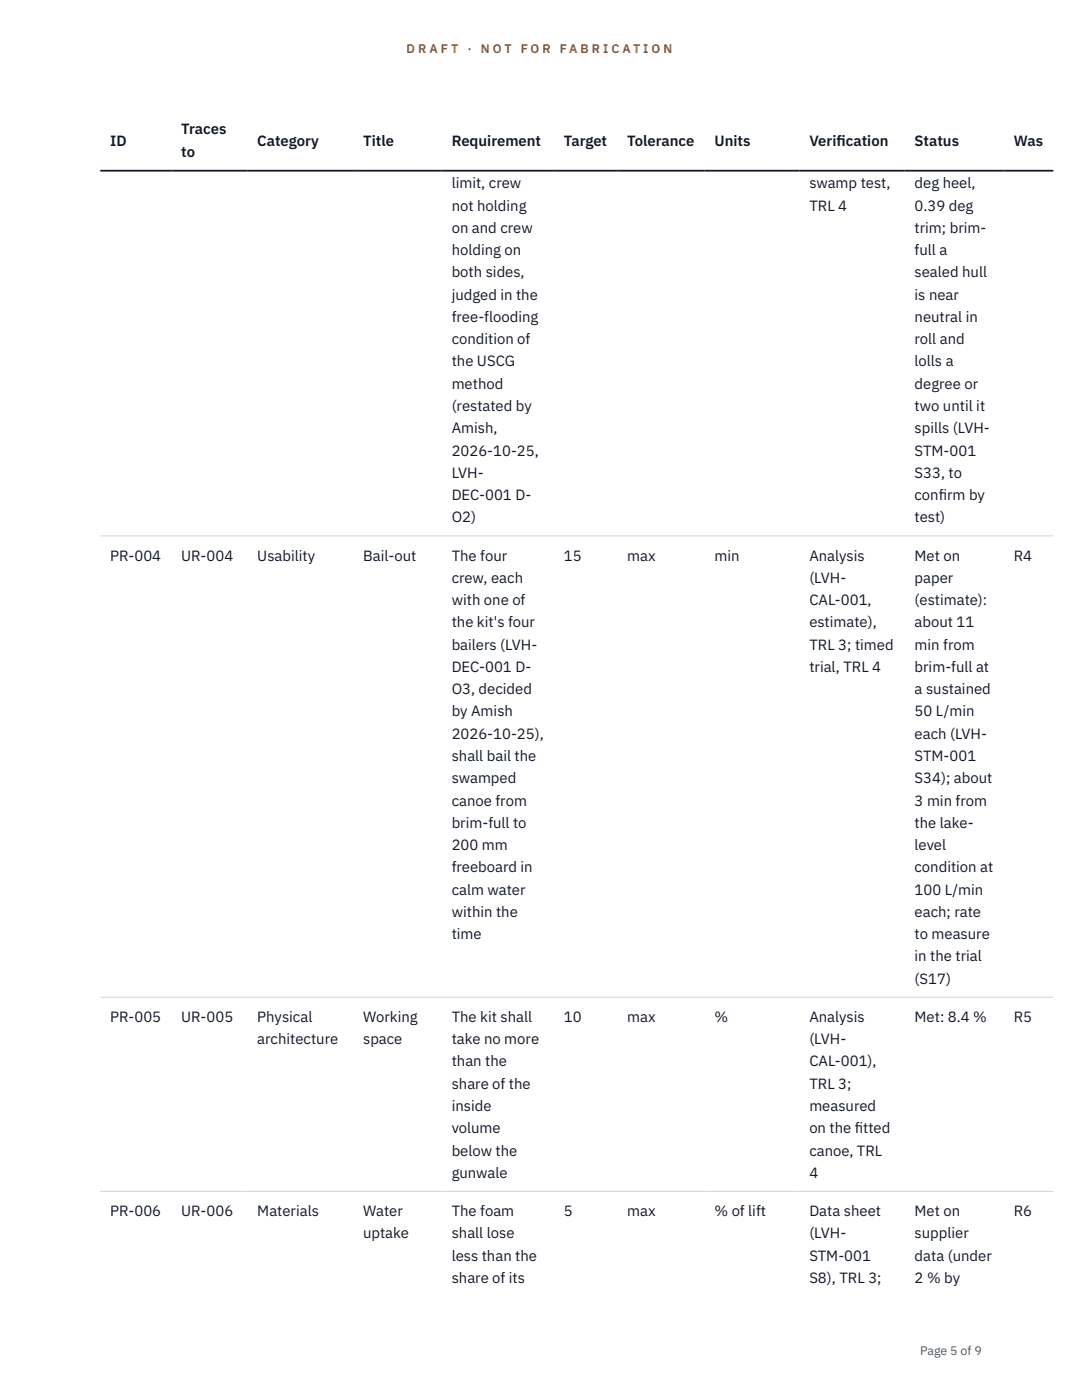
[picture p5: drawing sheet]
<svg xmlns="http://www.w3.org/2000/svg" width="216mm" height="279mm" viewBox="0 0 216 279" stroke-linecap="round" stroke-linejoin="round" font-family="sans-serif">
<defs><g id="words">
<g font-size="3" fill="#111827">
<text x="22" y="29.1">ID</text>
<text x="36.2" y="26.8">Traces</text>
<text x="51.3" y="29.1">Category</text>
<text x="72.5" y="29.1">Title</text>
<text x="90.1" y="29.1">Requirement</text>
<text x="112.5" y="29.1">Target</text>
<text x="125.2" y="29.1">Tolerance</text>
<text x="142.6" y="29.1">Units</text>
<text x="161.5" y="29.1">Verif</text>
<text x="166.9" y="29.1">ication</text>
<text x="182.5" y="29.1">Status</text>
<text x="202.3" y="29.1">Was</text>
<text x="36.2" y="31.3">to</text>
<text x="90.1" y="37.6">limit, crew</text>
<text x="161.5" y="37.6">swamp test,</text>
<text x="182.5" y="37.6">deg heel,</text>
<text x="90.1" y="42">not holding</text>
<text x="90.1" y="46.5">on and crew</text>
<text x="161.5" y="42">TRL 4</text>
<text x="182.5" y="42">0.39 deg</text>
<text x="182.5" y="46.5">trim; brim-</text>
<text x="90.1" y="50.9">holding on</text>
<text x="182.5" y="50.9">full a</text>
<text x="90.1" y="55.4">both sides,</text>
<text x="90.1" y="59.8">judged in the</text>
<text x="182.5" y="55.4">sealed hull</text>
<text x="182.5" y="59.8">is near</text>
<text x="90.1" y="64.2">free-flooding</text>
<text x="182.5" y="64.2">neutral in</text>
<text x="90.1" y="68.7">condition of</text>
<text x="182.5" y="68.7">roll and</text>
<text x="90.1" y="73.1">the USCG</text>
<text x="90.1" y="77.6">method</text>
<text x="182.5" y="73.1">lolls a</text>
<text x="182.5" y="77.6">degree or</text>
<text x="90.1" y="82">(restated by</text>
<text x="182.5" y="82">two until it</text>
<text x="90.1" y="86.5">Amish,</text>
<text x="182.5" y="86.5">spills (LVH-</text>
<text x="90.1" y="90.9">2026-10-25,</text>
<text x="90.1" y="95.4">LVH-</text>
<text x="182.5" y="90.9">STM-001</text>
<text x="182.5" y="95.4">S33, to</text>
<text x="90.1" y="99.8">DEC-001 D-</text>
<text x="182.5" y="99.8">conf</text>
<text x="187.3" y="99.8">irm by</text>
<text x="90.1" y="104.3">O2)</text>
<text x="182.5" y="104.3">test)</text>
<text x="22" y="111.9">PR-004</text>
<text x="36.2" y="111.9">UR-004</text>
<text x="51.3" y="111.9">Usability</text>
<text x="72.5" y="111.9">Bail-out</text>
<text x="90.1" y="111.9">The four</text>
<text x="112.5" y="111.9">15</text>
<text x="125.2" y="111.9">max</text>
<text x="142.6" y="111.9">min</text>
<text x="161.5" y="111.9">Analysis</text>
<text x="182.5" y="111.9">Met on</text>
<text x="202.3" y="111.9">R4</text>
<text x="90.1" y="116.3">crew, each</text>
<text x="161.5" y="116.3">(LVH-</text>
<text x="182.5" y="116.3">paper</text>
<text x="90.1" y="120.8">with one of</text>
<text x="90.1" y="125.2">the kit's four</text>
<text x="161.5" y="120.8">CAL-001,</text>
<text x="161.5" y="125.2">estimate),</text>
<text x="182.5" y="120.8">(estimate):</text>
<text x="182.5" y="125.2">about 11</text>
<text x="90.1" y="129.7">bailers (LVH-</text>
<text x="161.5" y="129.7">TRL 3; timed</text>
<text x="182.5" y="129.7">min from</text>
<text x="90.1" y="134.1">DEC-001 D-</text>
<text x="161.5" y="134.1">trial, TRL 4</text>
<text x="182.5" y="134.1">brim-full at</text>
<text x="90.1" y="138.5">O3, decided</text>
<text x="90.1" y="143">by Amish</text>
<text x="182.5" y="138.5">a sustained</text>
<text x="182.5" y="143">50 L/min</text>
<text x="90.1" y="147.4">2026-10-25),</text>
<text x="182.5" y="147.4">each (LVH-</text>
<text x="90.1" y="151.9">shall bail the</text>
<text x="182.5" y="151.9">STM-001</text>
<text x="90.1" y="156.3">swamped</text>
<text x="90.1" y="160.8">canoe from</text>
<text x="182.5" y="156.3">S34); about</text>
<text x="182.5" y="160.8">3 min from</text>
<text x="90.1" y="165.2">brim-full to</text>
<text x="182.5" y="165.2">the lake-</text>
<text x="90.1" y="169.7">200 mm</text>
<text x="182.5" y="169.7">level</text>
<text x="90.1" y="174.1">freeboard in</text>
<text x="90.1" y="178.5">calm water</text>
<text x="182.5" y="174.1">condition at</text>
<text x="182.5" y="178.5">100 L/min</text>
<text x="90.1" y="183">within the</text>
<text x="182.5" y="183">each; rate</text>
<text x="90.1" y="187.4">time</text>
<text x="182.5" y="187.4">to measure</text>
<text x="182.5" y="191.9">in the trial</text>
<text x="182.5" y="196.3">(S17)</text>
<text x="22" y="203.9">PR-005</text>
<text x="36.2" y="203.9">UR-005</text>
<text x="51.3" y="203.9">Physical</text>
<text x="72.5" y="203.9">Working</text>
<text x="90.1" y="203.9">The kit shall</text>
<text x="112.5" y="203.9">10</text>
<text x="125.2" y="203.9">max</text>
<text x="142.6" y="203.9">%</text>
<text x="161.5" y="203.9">Analysis</text>
<text x="182.5" y="203.9">Met: 8.4 %</text>
<text x="202.3" y="203.9">R5</text>
<text x="51.3" y="208.4">architecture</text>
<text x="72.5" y="208.4">space</text>
<text x="90.1" y="208.4">take no more</text>
<text x="161.5" y="208.4">(LVH-</text>
<text x="90.1" y="212.8">than the</text>
<text x="161.5" y="212.8">CAL-001),</text>
<text x="90.1" y="217.3">share of the</text>
<text x="90.1" y="221.7">inside</text>
<text x="161.5" y="217.3">TRL 3;</text>
<text x="161.5" y="221.7">measured</text>
<text x="90.1" y="226.2">volume</text>
<text x="161.5" y="226.2">on the f</text>
<text x="170.6" y="226.2">itted</text>
<text x="90.1" y="230.6">below the</text>
<text x="161.5" y="230.6">canoe, TRL</text>
<text x="90.1" y="235.1">gunwale</text>
<text x="161.5" y="235.1">4</text>
<text x="22" y="242.7">PR-006</text>
<text x="36.2" y="242.7">UR-006</text>
<text x="51.3" y="242.7">Materials</text>
<text x="72.5" y="242.7">Water</text>
<text x="90.1" y="242.7">The foam</text>
<text x="112.5" y="242.7">5</text>
<text x="125.2" y="242.7">max</text>
<text x="142.6" y="242.7">% of lift</text>
<text x="161.5" y="242.7">Data sheet</text>
<text x="182.5" y="242.7">Met on</text>
<text x="202.3" y="242.7">R6</text>
<text x="72.5" y="247.1">uptake</text>
<text x="90.1" y="247.1">shall lose</text>
<text x="90.1" y="251.6">less than the</text>
<text x="161.5" y="247.1">(LVH-</text>
<text x="161.5" y="251.6">STM-001</text>
<text x="182.5" y="247.1">supplier</text>
<text x="182.5" y="251.6">data (under</text>
<text x="90.1" y="256">share of its</text>
<text x="161.5" y="256">S8), TRL 3;</text>
<text x="182.5" y="256">2 % by</text>
</g>
<g font-size="2.5" fill="#b45309">
<text x="81.1" y="10.5">D R A F T</text>
<text x="93.3" y="10.5">·</text>
<text x="95.9" y="10.5">N O T</text>
<text x="103.9" y="10.5">F O R</text>
<text x="111.7" y="10.5">F A B R I C A T I O N</text>
</g>
<text font-size="2.5" fill="#4b5563" x="183.6" y="270.3">Page 5 of 9</text>
</g></defs>
<path d="M20 107h190.2M20 199h190.2M20 237.8h190.2" fill="none" stroke="#d1d5db" stroke-width=".2"/>
<path d="M20 34.1h190.2" fill="none" stroke="#111827" stroke-width=".35"/>
<use href="#words"/>
</svg>
